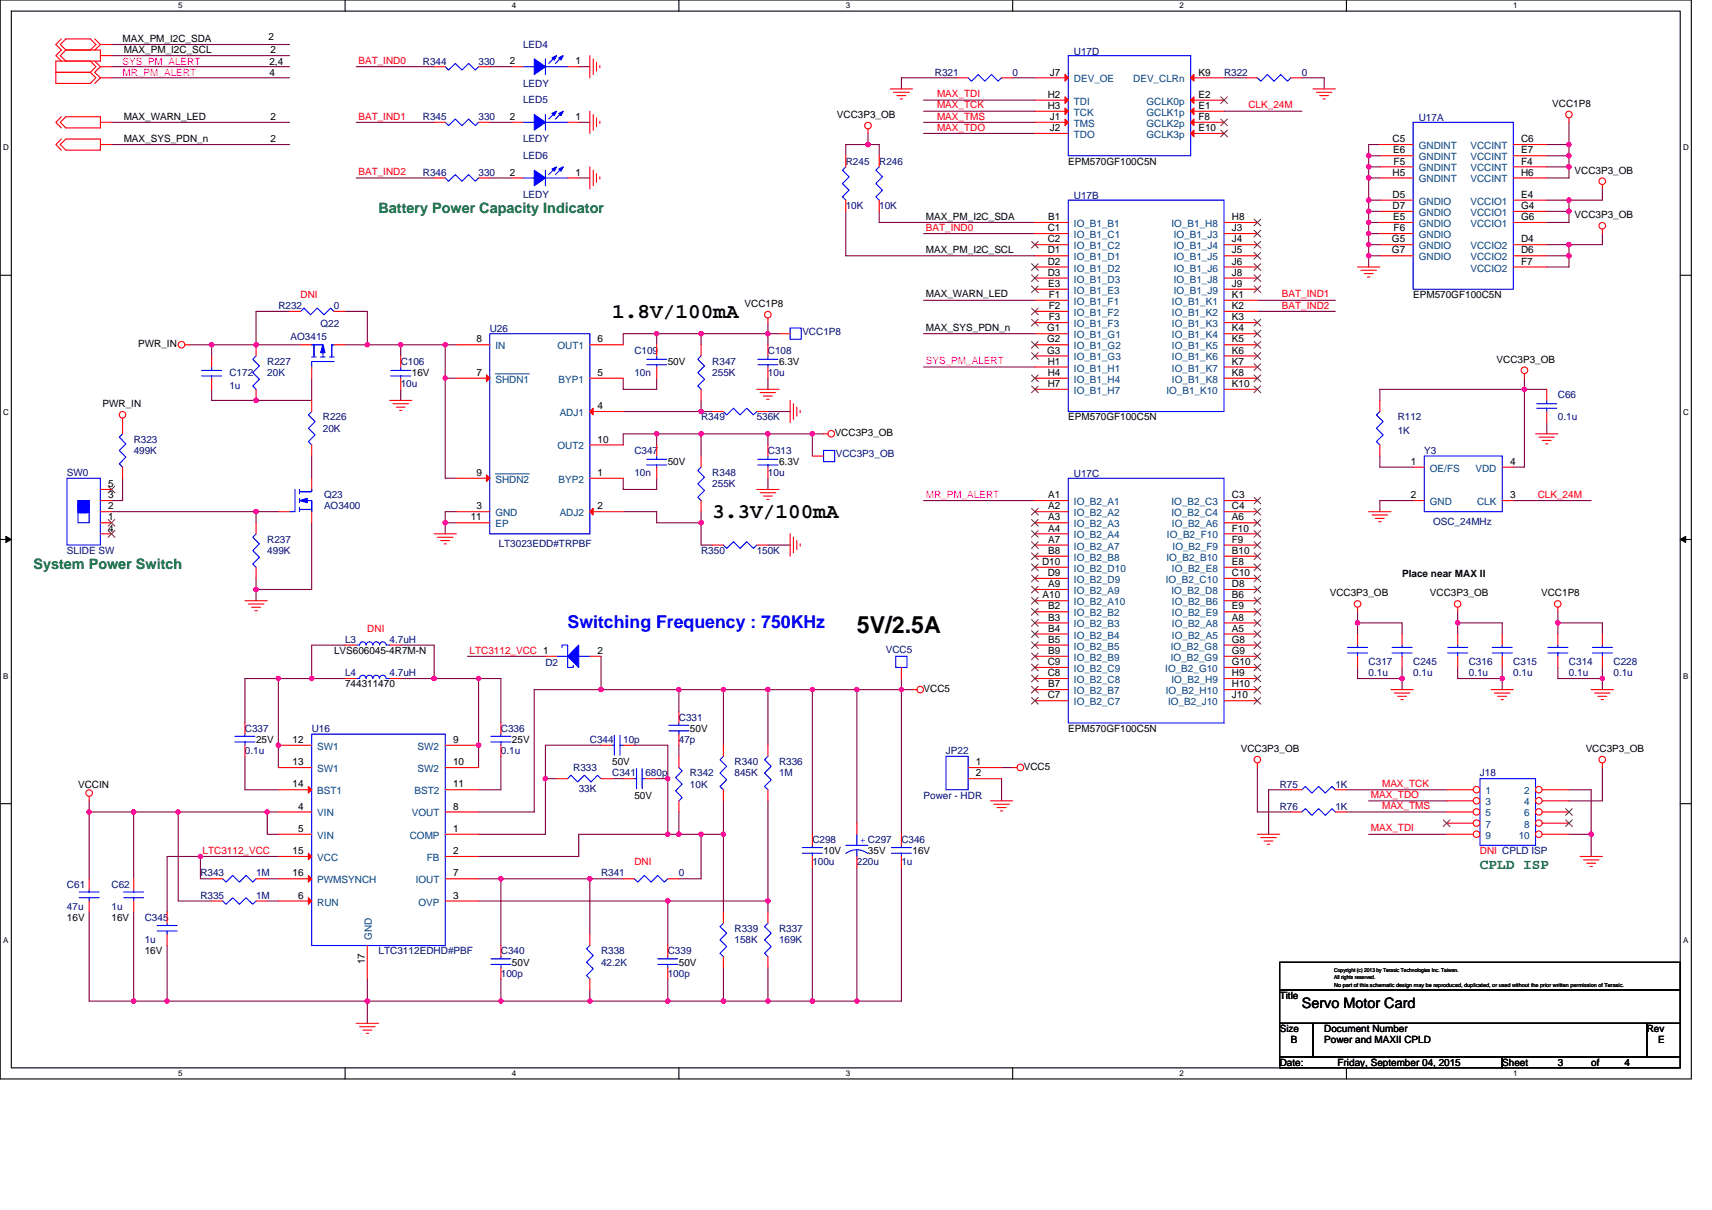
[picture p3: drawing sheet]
<svg xmlns="http://www.w3.org/2000/svg" width="297mm" height="210mm" viewBox="0 0 297 210" stroke-linecap="round" stroke-linejoin="round" font-family="sans-serif">
<defs><g id="words">
<text font-size="4" x="148.7" y="109.9">5V/2.5A</text>
<g font-size="3.7">
<text x="106.2" y="55.2">1.8V/100mA</text>
<text x="123.6" y="89.9">3.3V/100mA</text>
</g>
<text font-size="3.1" fill="#00f" x="98.5" y="109">Switching Frequency : 750KHz</text>
<g font-size="2.5" fill="#008000">
<text x="65.7" y="37">Battery Power Capacity Indicator</text>
<text x="5.8" y="98.8">System Power Switch</text>
<text x="256.8" y="150.7">CPLD ISP</text>
</g>
<text font-size="2.5" x="225.9" y="175">Servo Motor Card</text>
<g font-size="1.7">
<text x="21.3" y="7.3">MAX_PM_I2C_SDA</text>
<text x="21.5" y="9.3">MAX_PM_I2C_SCL</text>
<text x="46.6" y="6.9">2</text>
<text x="46.8" y="11.2">2,4</text>
<text x="46.9" y="9.3">2</text>
<text x="88.4" y="11.2">2</text>
<text x="99.8" y="11.2">1</text>
<text x="46.8" y="13.1">4</text>
<text x="181.8" y="17">H2</text>
<text x="182.2" y="13.1">J7</text>
<text x="207.9" y="13.1">K9</text>
<text x="207.9" y="17">E2</text>
<text x="21.5" y="20.8">MAX_WARN_LED</text>
<text x="46.9" y="20.8">2</text>
<text x="88.4" y="20.8">2</text>
<text x="99.8" y="20.8">1</text>
<text x="145.2" y="20.5">VCC3P3_OB</text>
<text x="181.8" y="18.9">H3</text>
<text x="182.2" y="20.8">J1</text>
<text x="182.2" y="22.8">J2</text>
<text x="207.9" y="20.8">F8</text>
<text x="207.9" y="22.8">E10</text>
<text x="207.9" y="18.9">E1</text>
<text x="269.3" y="18.5">VCC1P8</text>
<text x="21.5" y="24.7">MAX_SYS_PDN_n</text>
<text x="46.9" y="24.7">2</text>
<text x="185.4" y="28.6">EPM570GF100C5N</text>
<text x="241.6" y="24.7">C5</text>
<text x="241.7" y="26.6">E6</text>
<text x="241.8" y="28.6">F5</text>
<text x="263.9" y="24.7">C6</text>
<text x="263.9" y="26.6">E7</text>
<text x="263.9" y="28.6">F4</text>
<text x="88.4" y="30.5">2</text>
<text x="99.8" y="30.5">1</text>
<text x="241.6" y="34.3">D5</text>
<text x="241.6" y="30.5">H5</text>
<text x="263.9" y="34.3">E4</text>
<text x="263.9" y="30.5">H6</text>
<text x="273.2" y="30.1">VCC3P3_OB</text>
<text x="160.6" y="38.1">MAX_PM_I2C_SDA</text>
<text x="181.8" y="40.1">C1</text>
<text x="181.9" y="38.2">B1</text>
<text x="213.7" y="38.2">H8</text>
<text x="213.7" y="40.1">J3</text>
<text x="241.6" y="36.3">D7</text>
<text x="241.7" y="38.2">E5</text>
<text x="241.8" y="40.1">F6</text>
<text x="263.9" y="36.3">G4</text>
<text x="263.9" y="38.2">G6</text>
<text x="273.2" y="37.8">VCC3P3_OB</text>
<text x="160.6" y="43.9">MAX_PM_I2C_SCL</text>
<text x="181.8" y="42.1">C2</text>
<text x="181.8" y="44">D1</text>
<text x="181.8" y="45.9">D2</text>
<text x="181.8" y="47.9">D3</text>
<text x="213.7" y="42.1">J4</text>
<text x="213.7" y="44">J5</text>
<text x="213.7" y="45.9">J6</text>
<text x="213.7" y="47.9">J8</text>
<text x="241.5" y="44">G7</text>
<text x="241.5" y="42.1">G5</text>
<text x="263.9" y="45.9">F7</text>
<text x="263.9" y="44">D6</text>
<text x="263.9" y="42.1">D4</text>
<text x="129.2" y="53.3">VCC1P8</text>
<text x="160.6" y="51.6">MAX_WARN_LED</text>
<text x="181.9" y="49.8">E3</text>
<text x="182" y="51.7">F1</text>
<text x="182" y="53.6">F2</text>
<text x="213.7" y="49.8">J9</text>
<text x="213.7" y="51.7">K1</text>
<text x="213.7" y="53.6">K2</text>
<text x="245.2" y="51.7">EPM570GF100C5N</text>
<text x="82.7" y="59.4">8</text>
<text x="103.7" y="59.4">6</text>
<text x="160.6" y="57.4">MAX_SYS_PDN_n</text>
<text x="181.7" y="57.5">G1</text>
<text x="181.7" y="59.4">G2</text>
<text x="182" y="55.6">F3</text>
<text x="213.7" y="55.6">K3</text>
<text x="213.7" y="57.5">K4</text>
<text x="213.7" y="59.4">K5</text>
<text x="24" y="60.2">PWR_IN</text>
<text x="71.5" y="65.2">16V</text>
<text x="82.7" y="65.2">7</text>
<text x="103.7" y="65.2">5</text>
<text x="115.9" y="63.3">50V</text>
<text x="135.2" y="63.3">6.3V</text>
<text x="181.7" y="61.4">G3</text>
<text x="181.8" y="63.3">H1</text>
<text x="181.8" y="65.2">H4</text>
<text x="213.7" y="61.4">K6</text>
<text x="213.7" y="63.3">K7</text>
<text x="213.7" y="65.2">K8</text>
<text x="259.7" y="62.9">VCC3P3_OB</text>
<text x="17.8" y="70.7">PWR_IN</text>
<text x="103.7" y="71">4</text>
<text x="181.8" y="67.2">H7</text>
<text x="213.7" y="67.2">K10</text>
<text x="103.7" y="76.8">10</text>
<text x="144.8" y="75.7">VCC3P3_OB</text>
<text x="185.4" y="73">EPM570GF100C5N</text>
<text x="82.7" y="82.6">9</text>
<text x="103.7" y="82.6">1</text>
<text x="115.9" y="80.7">50V</text>
<text x="135.2" y="80.7">6.3V</text>
<text x="244.8" y="80.7">1</text>
<text x="262" y="80.7">4</text>
<text x="18.8" y="88.4">2</text>
<text x="18.8" y="86.5">3</text>
<text x="18.8" y="84.5">5</text>
<text x="82.7" y="88.4">3</text>
<text x="103.7" y="88.4">2</text>
<text x="181.9" y="86.5">A1</text>
<text x="181.9" y="88.4">A2</text>
<text x="213.7" y="86.5">C3</text>
<text x="213.7" y="88.4">C4</text>
<text x="244.8" y="86.5">2</text>
<text x="262" y="86.5">3</text>
<text x="18.8" y="90.3">1</text>
<text x="18.8" y="92.2">4</text>
<text x="81.7" y="90.3">11</text>
<text x="181.9" y="90.3">A3</text>
<text x="181.9" y="92.2">A4</text>
<text x="181.9" y="94.2">A7</text>
<text x="213.7" y="92.2">F10</text>
<text x="213.7" y="90.3">A6</text>
<text x="213.7" y="94.2">F9</text>
<text x="180.8" y="98">D10</text>
<text x="181.8" y="100">D9</text>
<text x="181.9" y="101.9">A9</text>
<text x="181.9" y="96.1">B8</text>
<text x="213.7" y="101.9">D8</text>
<text x="213.7" y="96.1">B10</text>
<text x="213.7" y="98">E8</text>
<text x="213.7" y="100">C10</text>
<text x="243.3" y="100.1">Place near MAX II</text>
<text x="180.9" y="103.8">A10</text>
<text x="181.9" y="105.8">B2</text>
<text x="181.9" y="107.7">B3</text>
<text x="213.7" y="107.7">A8</text>
<text x="213.7" y="103.8">B6</text>
<text x="213.7" y="105.8">E9</text>
<text x="230.7" y="103.5">VCC3P3_OB</text>
<text x="248.1" y="103.5">VCC3P3_OB</text>
<text x="267.4" y="103.5">VCC1P8</text>
<text x="58" y="113.5">LVS606045-4R7M-N</text>
<text x="103.7" y="113.5">2</text>
<text x="181.9" y="109.6">B4</text>
<text x="181.9" y="111.5">B5</text>
<text x="181.9" y="113.5">B9</text>
<text x="213.7" y="111.5">G8</text>
<text x="213.7" y="113.5">G9</text>
<text x="213.7" y="109.6">A5</text>
<text x="59.9" y="119.3">744311470</text>
<text x="181.8" y="117.3">C8</text>
<text x="181.8" y="115.4">C9</text>
<text x="181.9" y="119.3">B7</text>
<text x="213.7" y="117.3">H9</text>
<text x="213.7" y="115.4">G10</text>
<text x="213.7" y="119.3">H10</text>
<text x="160.2" y="120.1">VCC5</text>
<text x="181.8" y="121.2">C7</text>
<text x="213.7" y="121.2">J10</text>
<text x="44.4" y="128.9">25V</text>
<text x="50.8" y="128.9">12</text>
<text x="78.6" y="128.9">9</text>
<text x="88.8" y="128.9">25V</text>
<text x="119.7" y="127">50V</text>
<text x="185.4" y="127">EPM570GF100C5N</text>
<text x="215.3" y="130.5">VCC3P3_OB</text>
<text x="275.1" y="130.5">VCC3P3_OB</text>
<text x="13.5" y="136.7">VCCIN</text>
<text x="50.8" y="132.8">13</text>
<text x="50.8" y="136.7">14</text>
<text x="78.6" y="132.8">10</text>
<text x="78.6" y="136.7">11</text>
<text x="106.2" y="132.8">50V</text>
<text x="169.3" y="132.8">1</text>
<text x="169.3" y="134.7">2</text>
<text x="177.6" y="133.6">VCC5</text>
<text x="51.7" y="140.5">4</text>
<text x="78.6" y="140.5">8</text>
<text x="110.1" y="138.6">50V</text>
<text x="50.8" y="148.2">15</text>
<text x="51.7" y="144.4">5</text>
<text x="78.6" y="144.4">1</text>
<text x="78.6" y="148.2">2</text>
<text x="142.9" y="148.3">10V</text>
<text x="150.6" y="148.3">35V</text>
<text x="158.3" y="148.3">16V</text>
<text x="50.8" y="152.1">16</text>
<text x="51.7" y="156">6</text>
<text x="78.6" y="156">3</text>
<text x="78.6" y="152.1">7</text>
<text x="11.6" y="159.8">16V</text>
<text x="19.3" y="159.8">16V</text>
<text x="25.1" y="165.6">16V</text>
<text x="63.3" y="167.3" transform="rotate(-90 63.3 167.3)">17</text>
<text x="88.8" y="167.6">50V</text>
<text x="117.8" y="167.6">50V</text>
<text x="222" y="173.4">Title</text>
<text x="222" y="179.1">Size</text>
<text x="229.8" y="179.1">Document Number</text>
<text x="285.7" y="179.1">Rev</text>
<text x="222" y="184.9">Date:</text>
<text x="224" y="181.1">B</text>
<text x="229.8" y="181.1">Power and MAXII CPLD</text>
<text x="232.1" y="184.9">Friday, September 04, 2015</text>
<text x="260.6" y="184.9">Sheet</text>
<text x="270.3" y="184.9">3</text>
<text x="276.1" y="184.9">of</text>
<text x="281.9" y="184.9">4</text>
<text x="287.7" y="181.1">E</text>
</g>
<g font-size="1.7" fill="#f0f">
<text x="21.3" y="11.2">SYS_PM_ALERT</text>
<text x="21.3" y="13.1">MR_PM_ALERT</text>
<text x="160.6" y="63.2">SYS_PM_ALERT</text>
<text x="160.6" y="86.4">MR_PM_ALERT</text>
</g>
<g font-size="1.7" fill="#f00">
<text x="62.2" y="11.1">BAT_IND0</text>
<text x="162.6" y="16.9">MAX_TDI</text>
<text x="62.2" y="20.7">BAT_IND1</text>
<text x="162.6" y="18.8">MAX_TCK</text>
<text x="162.6" y="20.7">MAX_TMS</text>
<text x="162.6" y="22.7">MAX_TDO</text>
<text x="216.6" y="18.8">CLK_24M</text>
<text x="62.2" y="30.4">BAT_IND2</text>
<text x="160.6" y="40">BAT_IND0</text>
<text x="52.2" y="51.7">DNI</text>
<text x="222.4" y="51.6">BAT_IND1</text>
<text x="222.4" y="53.6">BAT_IND2</text>
<text x="266.8" y="86.4">CLK_24M</text>
<text x="63.7" y="109.6">DNI</text>
<text x="81.5" y="113.4">LTC3112_VCC 1</text>
<text x="239.8" y="136.6">MAX_TCK</text>
<text x="237.8" y="138.5">MAX_TDO</text>
<text x="239.8" y="140.4">MAX_TMS</text>
<text x="35.2" y="148.1">LTC3112_VCC</text>
<text x="237.8" y="144.3">MAX_TDI</text>
<text x="256.8" y="148.3">DNI CPLD ISP</text>
<text x="110.1" y="150.2">DNI</text>
</g>
<g font-size="1.7" fill="#000080">
<text x="73.4" y="11.2">R344</text>
<text x="83" y="11.2">330</text>
<text x="90.8" y="8.3">LED4</text>
<text x="186.3" y="9.5">U17D</text>
<text x="90.8" y="15">LEDY</text>
<text x="90.8" y="17.9">LED5</text>
<text x="162.2" y="13.1">R321</text>
<text x="175.7" y="13.1">0</text>
<text x="212.4" y="13.1">R322</text>
<text x="225.9" y="13.1">0</text>
<text x="73.4" y="20.8">R345</text>
<text x="83" y="20.8">330</text>
<text x="246.2" y="21">U17A</text>
<text x="90.8" y="24.7">LEDY</text>
<text x="90.8" y="27.6">LED6</text>
<text x="146.7" y="28.6">R245</text>
<text x="152.5" y="28.6">R246</text>
<text x="73.4" y="30.5">R346</text>
<text x="83" y="30.5">330</text>
<text x="90.8" y="34.4">LEDY</text>
<text x="186.3" y="34.5">U17B</text>
<text x="146.7" y="36.3">10K</text>
<text x="152.5" y="36.3">10K</text>
<text x="48.3" y="53.7">R232</text>
<text x="57.9" y="53.7">0</text>
<text x="50.4" y="59.1">AO3415</text>
<text x="55.6" y="56.7">Q22</text>
<text x="85" y="57.5">U26</text>
<text x="139.2" y="58.1">VCC1P8</text>
<text x="39.8" y="65.2">C172</text>
<text x="46.4" y="63.3">R227</text>
<text x="46.4" y="65.2">20K</text>
<text x="69.5" y="63.3">C106</text>
<text x="110.1" y="61.4">C109</text>
<text x="110.1" y="65.2">10n</text>
<text x="123.6" y="63.3">R347</text>
<text x="123.6" y="65.2">255K</text>
<text x="133.2" y="61.4">C108</text>
<text x="133.2" y="65.2">10u</text>
<text x="39.8" y="67.6">1u</text>
<text x="69.5" y="67.2">10u</text>
<text x="270.3" y="69.1">C66</text>
<text x="23.2" y="76.8">R323</text>
<text x="56" y="73">R226</text>
<text x="56" y="74.9">20K</text>
<text x="121.6" y="73">R349</text>
<text x="131.3" y="73">536K</text>
<text x="242.5" y="73">R112</text>
<text x="242.5" y="75.3">1K</text>
<text x="270.3" y="73">0.1u</text>
<text x="11.6" y="82.6">SW0</text>
<text x="23.2" y="78.8">499K</text>
<text x="110.1" y="78.8">C347</text>
<text x="110.1" y="82.6">10n</text>
<text x="123.6" y="82.6">R348</text>
<text x="133.2" y="78.8">C313</text>
<text x="133.2" y="82.6">10u</text>
<text x="145" y="79.3">VCC3P3_OB</text>
<text x="186.3" y="82.8">U17C</text>
<text x="247.1" y="78.8">Y3</text>
<text x="56.2" y="86.5">Q23</text>
<text x="56.2" y="88.4">AO3400</text>
<text x="123.6" y="84.5">255K</text>
<text x="46.4" y="94.2">R237</text>
<text x="86.5" y="95">LT3023EDD#TRPBF</text>
<text x="248.7" y="91.1">OSC_24MHz</text>
<text x="11.6" y="96.1">SLIDE SW</text>
<text x="46.4" y="96.1">499K</text>
<text x="121.6" y="96.1">R350</text>
<text x="131.3" y="96.1">150K</text>
<text x="59.9" y="111.6">L3</text>
<text x="67.6" y="111.6">4.7uH</text>
<text x="153.7" y="113.3">VCC5</text>
<text x="59.9" y="117.4">L4</text>
<text x="67.6" y="117.4">4.7uH</text>
<text x="94.6" y="115.6">D2</text>
<text x="237.5" y="115.4">C317</text>
<text x="237.5" y="117.4">0.1u</text>
<text x="245.2" y="115.4">C245</text>
<text x="245.2" y="117.4">0.1u</text>
<text x="254.8" y="115.4">C316</text>
<text x="254.8" y="117.4">0.1u</text>
<text x="262.6" y="115.4">C315</text>
<text x="262.6" y="117.4">0.1u</text>
<text x="272.2" y="115.4">C314</text>
<text x="272.2" y="117.4">0.1u</text>
<text x="279.9" y="115.4">C228</text>
<text x="279.9" y="117.4">0.1u</text>
<text x="117.8" y="125.1">C331</text>
<text x="42.5" y="127">C337</text>
<text x="42.5" y="130.9">0.1u</text>
<text x="54.1" y="127">U16</text>
<text x="86.9" y="127">C336</text>
<text x="86.9" y="130.9">0.1u</text>
<text x="102.3" y="128.9">C344</text>
<text x="108.1" y="128.9">10p</text>
<text x="117.8" y="128.9">47p</text>
<text x="164.1" y="130.9">JP22</text>
<text x="99.5" y="133.8">R333</text>
<text x="100.4" y="137.4">33K</text>
<text x="106.2" y="134.7">C341</text>
<text x="112" y="134.7">680p</text>
<text x="119.7" y="134.7">R342</text>
<text x="119.7" y="136.7">10K</text>
<text x="127.4" y="132.8">R340</text>
<text x="127.4" y="134.7">845K</text>
<text x="135.2" y="132.8">R336</text>
<text x="135.2" y="134.7">1M</text>
<text x="222" y="136.7">R75</text>
<text x="231.7" y="136.7">1K</text>
<text x="256.8" y="134.7">J18</text>
<text x="160.2" y="138.6">Power - HDR</text>
<text x="222" y="140.5">R76</text>
<text x="231.7" y="140.5">1K</text>
<text x="140.9" y="146.3">C298</text>
<text x="156.4" y="146.3">C346</text>
<text x="11.6" y="154.1">C61</text>
<text x="19.3" y="154.1">C62</text>
<text x="34.8" y="156">R335</text>
<text x="34.8" y="152.1">R343</text>
<text x="44.4" y="156">1M</text>
<text x="44.4" y="152.1">1M</text>
<text x="104.3" y="152.1">R341</text>
<text x="117.8" y="152.1">0</text>
<text x="140.9" y="150.2">100u</text>
<text x="148.7" y="150.2">220u</text>
<text x="156.4" y="150.2">1u</text>
<text x="11.6" y="157.9">47u</text>
<text x="19.3" y="157.9">1u</text>
<text x="25.1" y="159.8">C345</text>
<text x="127.4" y="161.8">R339</text>
<text x="135.2" y="161.8">R337</text>
<text x="25.1" y="163.7">1u</text>
<text x="65.7" y="165.6">LTC3112EDHD#PBF</text>
<text x="86.9" y="165.6">C340</text>
<text x="104.3" y="165.6">R338</text>
<text x="104.3" y="167.6">42.2K</text>
<text x="115.9" y="165.6">C339</text>
<text x="127.4" y="163.7">158K</text>
<text x="135.2" y="163.7">169K</text>
<text x="86.9" y="169.5">100p</text>
<text x="115.9" y="169.5">100p</text>
</g>
<g font-size="1.7" fill="#004080">
<text x="186.3" y="14.3">DEV_OE</text>
<text x="196.6" y="14.3">DEV_CLRn</text>
<text x="186.3" y="20.1">TCK</text>
<text x="186.3" y="18.2">TDI</text>
<text x="186.3" y="22">TMS</text>
<text x="186.3" y="23.9">TDO</text>
<text x="198.9" y="22">GCLK2p</text>
<text x="198.9" y="23.9">GCLK3p</text>
<text x="198.9" y="18.2">GCLK0p</text>
<text x="198.9" y="20.1">GCLK1p</text>
<text x="246.2" y="25.9">GNDINT</text>
<text x="246.2" y="29.7">GNDINT</text>
<text x="246.2" y="27.8">GNDINT</text>
<text x="255.1" y="25.9">VCCINT</text>
<text x="255.1" y="27.8">VCCINT</text>
<text x="255.1" y="29.7">VCCINT</text>
<text x="246.2" y="35.5">GNDIO</text>
<text x="246.2" y="31.7">GNDINT</text>
<text x="255.1" y="35.5">VCCIO1</text>
<text x="255.1" y="31.7">VCCINT</text>
<text x="186.3" y="39.4">IO_B1_B1</text>
<text x="186.3" y="41.3">IO_B1_C1</text>
<text x="203.3" y="39.4">IO_B1_H8</text>
<text x="203.6" y="41.3">IO_B1_J3</text>
<text x="246.2" y="37.5">GNDIO</text>
<text x="246.2" y="41.3">GNDIO</text>
<text x="246.2" y="39.4">GNDIO</text>
<text x="255.1" y="37.5">VCCIO1</text>
<text x="255.1" y="39.4">VCCIO1</text>
<text x="186.3" y="43.2">IO_B1_C2</text>
<text x="186.3" y="45.2">IO_B1_D1</text>
<text x="186.3" y="47.1">IO_B1_D2</text>
<text x="203.6" y="43.2">IO_B1_J4</text>
<text x="203.6" y="45.2">IO_B1_J5</text>
<text x="203.6" y="47.1">IO_B1_J6</text>
<text x="246.2" y="45.2">GNDIO</text>
<text x="246.2" y="43.2">GNDIO</text>
<text x="255.1" y="47.1">VCCIO2</text>
<text x="255.1" y="45.2">VCCIO2</text>
<text x="255.1" y="43.2">VCCIO2</text>
<text x="186.3" y="49">IO_B1_D3</text>
<text x="186.3" y="51">IO_B1_E3</text>
<text x="186.3" y="52.9">IO_B1_F1</text>
<text x="203.3" y="52.9">IO_B1_K1</text>
<text x="203.6" y="49">IO_B1_J8</text>
<text x="203.6" y="51">IO_B1_J9</text>
<text x="186.3" y="54.8">IO_B1_F2</text>
<text x="186.3" y="56.8">IO_B1_F3</text>
<text x="186.3" y="58.7">IO_B1_G1</text>
<text x="203.3" y="54.8">IO_B1_K2</text>
<text x="203.3" y="56.8">IO_B1_K3</text>
<text x="203.3" y="58.7">IO_B1_K4</text>
<text x="86" y="60.6">IN</text>
<text x="96.7" y="60.6">OUT1</text>
<text x="186.3" y="60.6">IO_B1_G2</text>
<text x="186.3" y="62.5">IO_B1_G3</text>
<text x="186.3" y="64.5">IO_B1_H1</text>
<text x="203.3" y="60.6">IO_B1_K5</text>
<text x="203.3" y="62.5">IO_B1_K6</text>
<text x="203.3" y="64.5">IO_B1_K7</text>
<text x="86" y="66.4">SHDN1</text>
<text x="96.9" y="66.4">BYP1</text>
<text x="186.3" y="66.4">IO_B1_H4</text>
<text x="186.3" y="68.3">IO_B1_H7</text>
<text x="202.4" y="68.3">IO_B1_K10</text>
<text x="203.3" y="66.4">IO_B1_K8</text>
<text x="96.7" y="78">OUT2</text>
<text x="97.1" y="72.2">ADJ1</text>
<text x="86" y="83.8">SHDN2</text>
<text x="96.9" y="83.8">BYP2</text>
<text x="248.1" y="81.9">OE/FS</text>
<text x="256" y="81.9">VDD</text>
<text x="86" y="89.6">GND</text>
<text x="97.1" y="89.6">ADJ2</text>
<text x="186.3" y="87.7">IO_B2_A1</text>
<text x="186.3" y="89.6">IO_B2_A2</text>
<text x="203.3" y="87.7">IO_B2_C3</text>
<text x="203.3" y="89.6">IO_B2_C4</text>
<text x="248.1" y="87.7">GND</text>
<text x="256.3" y="87.7">CLK</text>
<text x="86" y="91.5">EP</text>
<text x="186.3" y="91.5">IO_B2_A3</text>
<text x="186.3" y="93.4">IO_B2_A4</text>
<text x="186.3" y="95.4">IO_B2_A7</text>
<text x="202.5" y="93.4">IO_B2_F10</text>
<text x="203.3" y="91.5">IO_B2_A6</text>
<text x="203.5" y="95.4">IO_B2_F9</text>
<text x="186.3" y="97.3">IO_B2_B8</text>
<text x="186.3" y="99.2">IO_B2_D10</text>
<text x="186.3" y="101.2">IO_B2_D9</text>
<text x="202.3" y="101.2">IO_B2_C10</text>
<text x="202.4" y="97.3">IO_B2_B10</text>
<text x="203.3" y="99.2">IO_B2_E8</text>
<text x="186.3" y="105">IO_B2_A10</text>
<text x="186.3" y="103.1">IO_B2_A9</text>
<text x="186.3" y="107">IO_B2_B2</text>
<text x="203.3" y="103.1">IO_B2_D8</text>
<text x="203.3" y="105">IO_B2_B6</text>
<text x="203.3" y="107">IO_B2_E9</text>
<text x="186.3" y="108.9">IO_B2_B3</text>
<text x="186.3" y="110.8">IO_B2_B4</text>
<text x="186.3" y="112.7">IO_B2_B5</text>
<text x="203.2" y="112.7">IO_B2_G8</text>
<text x="203.3" y="110.8">IO_B2_A5</text>
<text x="203.3" y="108.9">IO_B2_A8</text>
<text x="186.3" y="114.7">IO_B2_B9</text>
<text x="186.3" y="118.5">IO_B2_C8</text>
<text x="186.3" y="116.6">IO_B2_C9</text>
<text x="202.2" y="116.6">IO_B2_G10</text>
<text x="203.2" y="114.7">IO_B2_G9</text>
<text x="203.3" y="118.5">IO_B2_H9</text>
<text x="186.3" y="120.5">IO_B2_B7</text>
<text x="186.3" y="122.4">IO_B2_C7</text>
<text x="202.3" y="120.5">IO_B2_H10</text>
<text x="202.7" y="122.4">IO_B2_J10</text>
<text x="55.1" y="130.1">SW1</text>
<text x="72.4" y="130.1">SW2</text>
<text x="55.1" y="134">SW1</text>
<text x="55.1" y="137.8">BST1</text>
<text x="71.9" y="137.8">BST2</text>
<text x="72.4" y="134">SW2</text>
<text x="257.7" y="137.8">1</text>
<text x="264.5" y="137.8">2</text>
<text x="55.1" y="141.7">VIN</text>
<text x="71.5" y="141.7">VOUT</text>
<text x="257.7" y="139.8">3</text>
<text x="257.7" y="141.7">5</text>
<text x="257.7" y="143.6">7</text>
<text x="264.5" y="139.8">4</text>
<text x="264.5" y="141.7">6</text>
<text x="264.5" y="143.6">8</text>
<text x="55.1" y="145.6">VIN</text>
<text x="55.1" y="149.4">VCC</text>
<text x="71.1" y="145.6">COMP</text>
<text x="74.1" y="149.4">FB</text>
<text x="257.7" y="145.6">9</text>
<text x="263.5" y="145.6">10</text>
<text x="55.1" y="153.3">PWMSYNCH</text>
<text x="72.1" y="153.3">IOUT</text>
<text x="55.1" y="157.1">RUN</text>
<text x="72.6" y="157.1">OVP</text>
<text x="64.5" y="163.1" transform="rotate(-90 64.5 163.1)">GND</text>
</g>
<text font-size="1.7" fill="#00f" x="149.3" y="146.3">+ C297</text>
<g font-size="1.4">
<text x="30.9" y="1.5">5</text>
<text x="88.8" y="1.5">4</text>
<text x="146.7" y="1.5">3</text>
<text x="204.7" y="1.5">2</text>
<text x="262.6" y="1.5">1</text>
<text x=".5" y="26.1">D</text>
<text x="292" y="26.1">D</text>
<text x=".5" y="71.9">C</text>
<text x="292" y="71.9">C</text>
<text x=".5" y="117.8">B</text>
<text x="292" y="117.8">B</text>
<text x=".5" y="163.6">A</text>
<text x="292" y="163.6">A</text>
<text x="30.9" y="186.8">5</text>
<text x="88.8" y="186.8">4</text>
<text x="146.7" y="186.8">3</text>
<text x="204.7" y="186.8">2</text>
<text x="262.6" y="186.8">1</text>
</g>
<g font-size="1">
<text x="231.5" y="168.6">Copyright (c) 2013 by Terasic Technologies Inc. Taiwan.</text>
<text x="231.5" y="171.3">No part of this schematic design may be reproduced, duplicated, or used without the prior written permission of Terasic.</text>
<text x="231.5" y="169.9">All rights reserved.</text>
</g>
</g></defs>
<path d="M0 0h293.5v187.2h-293.5zM2 1.9h289.5v183.4h-289.5z" fill="none" stroke="#000" stroke-width=".19"/>
<g fill="#fff">
<path d="M30.9 .2h.8v1.6h-.8z"/>
<path d="M30.9 185.5h.8v1.6h-.8z"/>
</g>
<path d="M59.9 0v1.9M59.9 185.3v1.9" fill="none" stroke="#000" stroke-width=".19"/>
<g fill="#fff">
<path d="M88.8 .2h.8v1.6h-.8z"/>
<path d="M88.8 185.5h.8v1.6h-.8z"/>
</g>
<path d="M117.8 0v1.9M117.8 185.3v1.9" fill="none" stroke="#000" stroke-width=".19"/>
<g fill="#fff">
<path d="M146.7 .2h.8v1.6h-.8z"/>
<path d="M146.7 185.5h.8v1.6h-.8z"/>
</g>
<path d="M175.7 0v1.9M175.7 185.3v1.9" fill="none" stroke="#000" stroke-width=".19"/>
<g fill="#fff">
<path d="M204.7 .2h.7v1.6h-.7z"/>
<path d="M204.7 185.5h.7v1.6h-.7z"/>
</g>
<path d="M233.6 0v1.9M233.6 185.3v1.9" fill="none" stroke="#000" stroke-width=".19"/>
<g fill="#fff">
<path d="M262.6 .2h.7v1.6h-.7z"/>
<path d="M262.6 185.5h.7v1.6h-.7z"/>
<path d="M.5 24.8h1v1.6h-1z"/>
<path d="M292 24.8h1v1.6h-1z"/>
<path d="M.5 70.7h1v1.5h-1z"/>
<path d="M292 70.7h1v1.5h-1z"/>
</g>
<path d="M0 47.8h2M291.5 47.8h2" fill="none" stroke="#000" stroke-width=".19"/>
<g fill="#fff">
<path d="M.5 116.5h.9v1.6h-.9z"/>
<path d="M292 116.5h.9v1.6h-.9z"/>
</g>
<path d="M0 93.6h2M291.5 93.6h2" fill="none" stroke="#000" stroke-width=".19"/>
<path d="M1 93.1l1 .5-1 .5zM291.5 93.6l1-.5v1z" fill="#000" stroke="#000" stroke-width=".17"/>
<g fill="#fff">
<path d="M.5 162.4h.9v1.5h-.9z"/>
<path d="M292 162.4h.9v1.5h-.9z"/>
</g>
<path d="M0 139.5h2M291.5 139.5h2M222 167h69.5v4.8h-69.5zM222 171.8h69.5v5.8h-69.5zM222 177.6h5.8v5.8h-5.8zM227.8 177.6h57.9v5.8h-57.9zM285.7 177.6h5.8v5.8h-5.8zM222 183.4h38.6v1.9h-38.6zM260.6 183.4h30.9v1.9h-30.9z" fill="none" stroke="#000" stroke-width=".19"/>
<g fill="none" stroke="#800040" stroke-width=".19">
<path d="M19.3 7.7h30.9M19.3 9.7h30.9M19.3 11.6h30.9M19.3 13.5h30.9M61.8 11.6h13.5M85 11.6h3.8M100.4 11.6h1.9M160.2 19.3h19.4M160.2 17.4h19.4M166 13.5h-9.6v1.9M175.7 13.5h3.9M212.4 13.5h3.8"/>
<path d="M212.4 19.3h13.5M225.9 13.5h3.9v1.9M19.3 21.2h30.9M19.3 25.1h30.9M61.8 21.2h13.5M61.8 30.9h13.5M85 21.2h3.8M85 30.9h3.8M100.4 21.2h1.9M100.4 30.9h1.9M146.7 36.7v7.7h32.9M150.6 25.1h1.9v1.9"/>
<path d="M150.6 25.1h-3.9v1.9M150.6 23.2v1.9M152.5 36.7v1.9h27.1M160.2 21.2h19.4M160.2 23.2h19.4M237.5 29v1.9M237.5 27v2M237.5 30.9v3.8M237.5 34.7v2M237.5 36.7v1.9M237.5 27h1.9M237.5 29h1.9"/>
<path d="M237.5 30.9h1.9M237.5 38.6h1.9M237.5 34.7h1.9M237.5 36.7h1.9M237.5 38.6v1.9h1.9M239.4 25.1h-1.9v1.9M268.4 27h3.8M268.4 25.1h3.8M268.4 29h3.8v1.9h-3.8M268.4 36.7h3.8M268.4 34.7h3.8M272.2 21.2v3.9"/>
<path d="M272.2 25.1v1.9M272.2 27v2M272.2 34.7v3.9h-3.8M278 32.8v1.9h-5.8M32.8 59.8h3.9v2M36.7 59.8h15.5M50.2 54h-5.8v5.8M59.9 59.8h3.8M59.9 54h3.8v5.8M63.7 59.8h5.8M69.5 59.8v2M69.5 59.8h7.8"/>
<path d="M77.3 59.8v5.8M77.3 59.8h1.9M113.9 57.9h7.7M113.9 57.9h-5.8v1.9M113.9 57.9v1.9M121.6 57.9h11.6M121.6 57.9v1.9M133.2 56v1.9M133.2 57.9h2M133.2 57.9v1.9M160.2 52.1h19.4M160.2 57.9h19.4"/>
<path d="M160.2 40.5h19.4M218.2 52.1h13.5M218.2 54h13.5M237.5 44.4v1.9M237.5 40.5v2M237.5 42.5v1.9M237.5 42.5h1.9M237.5 44.4h1.9M268.4 42.5h3.8M268.4 44.4h3.8M272.2 44.4v1.9h-3.8M272.2 42.5v1.9"/>
<path d="M278 40.5v2h-5.8M54.1 65.6v3.9h-17.4v-1.9M54.1 79.1v3.9M69.5 67.6v1.9M77.3 65.6v17.4h1.9M77.3 65.6h1.9M108.1 65.6v2h5.8v-2M108.1 71.4h13.5M113.9 75.3h7.7M113.9 75.3h-5.8v1.9M113.9 75.3v1.9M121.6 75.3h11.6"/>
<path d="M121.6 71.4h2M121.6 69.5v1.9M121.6 75.3v3.8M133.2 65.6v2M133.2 75.3v1.9M133.2 71.4h3.9M133.2 75.3h7.7M140.9 75.3h2M140.9 75.3v3.8M160.2 63.7h19.4M239.4 79.1v2h5.8M264.5 67.6h3.9"/>
<path d="M264.5 67.6h-25.1v1.9M264.5 65.6v2M264.5 67.6v13.5h-1.9M268.4 73.3v2M19.3 88.8h25.1M21.3 83v3.9h-2M44.4 88.8h3.9M44.4 88.8v1.9M54.1 90.7v11.6h-9.7v-1.9M77.3 90.7v1.9M77.3 90.7h1.9M79.2 88.8h-1.9v1.9"/>
<path d="M108.1 83v1.9h5.8v-1.9M108.1 88.8h5.8v1.9h7.7M121.6 90.7v3.9h2M121.6 88.8v1.9M133.2 83v1.9M133.2 94.6h3.9M160.2 86.9h19.4M245.2 86.9h-5.8v1.9M262.6 86.9h13.5M44.4 102.3v1.9M48.3 117.8v15.4M48.3 117.8h5.8"/>
<path d="M48.3 117.8h-5.8v7.7M54.1 117.8h5.8M59.9 112h-5.8v5.8M69.5 117.8h5.8M69.5 112h5.8v5.8h7.7M81.1 113.9h13.5M83 117.8h3.9v7.7M83 117.8v15.4M104.3 113.9v5.8M104.3 119.7h13.5M104.3 119.7h-11.6v21.2h-9.7M117.8 119.7h7.7"/>
<path d="M117.8 119.7v3.8M125.5 119.7h7.7M125.5 119.7v9.6M133.2 119.7h7.7M133.2 119.7v9.6M140.9 119.7h7.8M140.9 119.7v25.1M148.7 119.7h7.7M148.7 119.7v23.2M156.4 119.7h1.9M156.4 117.8v1.9M156.4 119.7v25.1"/>
<path d="M235.5 106.2v3.8M235.5 115.8v2h7.8M235.5 108.1h7.8v1.9M243.3 117.8v1.9M243.3 115.8v2M252.9 106.2v1.9M252.9 108.1v1.9M252.9 115.8v2h7.7M252.9 108.1h7.7v1.9M260.6 117.8v1.9M260.6 115.8v2M270.3 115.8v2h7.7"/>
<path d="M270.3 108.1v1.9M270.3 106.2v1.9M270.3 108.1h7.7v1.9M278 117.8v1.9M278 115.8v2M15.5 139v1.9M42.5 131.3v5.8h5.8M86.9 131.3v5.8h-3.9M94.6 135.1v9.7h-11.6M94.6 135.1h2M104.3 129.3h-9.7v5.8M106.2 135.1h1.9"/>
<path d="M110.1 129.3h5.8v5.8M113.9 135.1h2M115.9 135.1v9.7M117.8 129.3v2M125.5 139v5.8M133.2 139v17.4M173.8 133.2h1.9M173.8 135.1v3.9M218.2 133.2v7.7h5.8M224 137.1h-3.9v7.7M233.6 137.1h17.4M237.5 139h13.5"/>
<path d="M272.2 137.1h3.9v7.7M278 133.2v5.8h-5.8M15.5 158.3v15.4h7.7M15.5 140.9h7.7M15.5 140.9v11.6M23.2 140.9v11.6M23.2 158.3v15.4M23.2 140.9h7.7M30.9 140.9v15.5h5.8M30.9 140.9h15.5M34.8 148.6h-5.8v9.7M34.8 148.6v3.9h1.9"/>
<path d="M34.8 148.6h13.5M46.4 152.5h1.9M46.4 140.9h1.9M46.4 140.9v3.9h1.9M46.4 156.4h1.9M83 156.4h32.9M83 152.5h3.9M86.9 152.5h15.4M86.9 152.5v11.6M102.3 152.5h5.8M102.3 152.5v9.7M115.9 144.8h1.9"/>
<path d="M115.9 156.4v7.7M115.9 144.8h-15.5v3.8h-17.4M115.9 156.4h17.3M117.8 140.9v3.9M117.8 144.8h3.8M121.6 144.8h3.9M121.6 144.8v7.7h-3.8M125.5 144.8v13.5M133.2 156.4v1.9M140.9 150.6v23.1M148.7 150.6v23.1M156.4 150.6v23.1h-7.7"/>
<path d="M233.6 140.9h17.4M237.5 144.8h13.5M272.2 144.8h3.9M276.1 144.8v3.8M23.2 173.7h5.8M29 164.1v9.6M63.7 169.9v7.7M86.9 173.7h-57.9M86.9 169.9v3.8h15.4M102.3 173.7h13.6M102.3 171.8v1.9M115.9 169.9v3.8"/>
<path d="M115.9 173.7h9.6M125.5 173.7h7.7M125.5 167.9v5.8M133.2 173.7h7.7M133.2 167.9v5.8M140.9 173.7h7.8"/>
</g>
<g fill="#f0f" stroke="#f0f" stroke-width=".19">
<circle cx="150.6" cy="25.1" r=".38"/>
<circle cx="264.5" cy="67.6" r=".38"/>
<circle cx="237.5" cy="27" r=".38"/>
<circle cx="237.5" cy="30.9" r=".38"/>
<circle cx="237.5" cy="28.9" r=".38"/>
<circle cx="237.5" cy="36.7" r=".38"/>
<circle cx="237.5" cy="34.7" r=".38"/>
<circle cx="237.5" cy="40.5" r=".38"/>
<circle cx="237.5" cy="38.6" r=".38"/>
<circle cx="237.5" cy="42.4" r=".38"/>
<circle cx="237.5" cy="44.4" r=".38"/>
<circle cx="272.2" cy="27" r=".38"/>
<circle cx="272.2" cy="25.1" r=".38"/>
<circle cx="272.2" cy="28.9" r=".38"/>
<circle cx="272.2" cy="36.7" r=".38"/>
<circle cx="272.2" cy="34.7" r=".38"/>
<circle cx="272.2" cy="44.4" r=".38"/>
<circle cx="272.2" cy="42.4" r=".38"/>
<circle cx="276.1" cy="144.8" r=".38"/>
<circle cx="77.2" cy="59.8" r=".38"/>
<circle cx="69.5" cy="59.8" r=".38"/>
<circle cx="243.3" cy="117.7" r=".38"/>
<circle cx="278" cy="117.7" r=".38"/>
<circle cx="270.3" cy="108.1" r=".38"/>
<circle cx="235.5" cy="108.1" r=".38"/>
<circle cx="260.6" cy="117.7" r=".38"/>
<circle cx="252.9" cy="108.1" r=".38"/>
<circle cx="44.4" cy="69.5" r=".38"/>
<circle cx="44.4" cy="102.3" r=".38"/>
<circle cx="44.4" cy="59.8" r=".38"/>
<circle cx="36.7" cy="59.8" r=".38"/>
<circle cx="63.7" cy="59.8" r=".38"/>
<circle cx="34.8" cy="148.6" r=".38"/>
<circle cx="148.7" cy="119.7" r=".38"/>
<circle cx="140.9" cy="119.7" r=".38"/>
<circle cx="148.7" cy="173.7" r=".38"/>
<circle cx="140.9" cy="173.7" r=".38"/>
<circle cx="48.3" cy="129.3" r=".38"/>
<circle cx="48.3" cy="117.7" r=".38"/>
<circle cx="83" cy="129.3" r=".38"/>
<circle cx="83" cy="117.7" r=".38"/>
<circle cx="86.9" cy="173.7" r=".38"/>
<circle cx="63.7" cy="173.7" r=".38"/>
<circle cx="104.3" cy="119.7" r=".38"/>
<circle cx="117.8" cy="119.7" r=".38"/>
<circle cx="115.8" cy="144.8" r=".38"/>
<circle cx="115.8" cy="135.1" r=".38"/>
<circle cx="117.8" cy="144.8" r=".38"/>
<circle cx="102.3" cy="152.5" r=".38"/>
<circle cx="133.2" cy="119.7" r=".38"/>
<circle cx="133.2" cy="156.3" r=".38"/>
<circle cx="115.8" cy="156.3" r=".38"/>
<circle cx="86.9" cy="152.5" r=".38"/>
<circle cx="133.2" cy="173.7" r=".38"/>
<circle cx="125.5" cy="173.7" r=".38"/>
<circle cx="125.5" cy="144.8" r=".38"/>
<circle cx="75.3" cy="117.7" r=".38"/>
<circle cx="125.5" cy="119.7" r=".38"/>
<circle cx="121.6" cy="144.8" r=".38"/>
<circle cx="94.6" cy="135.1" r=".38"/>
<circle cx="156.4" cy="119.7" r=".38"/>
<circle cx="46.4" cy="140.9" r=".38"/>
<circle cx="115.8" cy="173.7" r=".38"/>
<circle cx="102.3" cy="173.7" r=".38"/>
<circle cx="29" cy="173.7" r=".38"/>
<circle cx="23.2" cy="140.9" r=".38"/>
<circle cx="23.2" cy="173.7" r=".38"/>
<circle cx="15.5" cy="140.9" r=".38"/>
<circle cx="30.9" cy="140.9" r=".38"/>
<circle cx="44.4" cy="88.8" r=".38"/>
<circle cx="113.9" cy="57.9" r=".38"/>
<circle cx="113.9" cy="75.3" r=".38"/>
<circle cx="77.2" cy="90.7" r=".38"/>
<circle cx="77.2" cy="65.6" r=".38"/>
<circle cx="121.6" cy="71.4" r=".38"/>
<circle cx="121.6" cy="75.3" r=".38"/>
<circle cx="133.2" cy="57.9" r=".38"/>
<circle cx="121.6" cy="57.9" r=".38"/>
<circle cx="121.6" cy="90.7" r=".38"/>
<circle cx="133.2" cy="75.3" r=".38"/>
<circle cx="140.9" cy="75.3" r=".38"/>
<circle cx="54.1" cy="117.7" r=".38"/>
</g>
<g fill="none" stroke="#f00" stroke-width=".19">
<path d="M9.7 12.6h6M9.7 12.6v-2h6l.9 1-.9 1M9.7 12.6v1.9h6l.9-1-.9-.9M10.5 7.7l.9-.9h4.3l.9 .9-.9 1h-4.3zM10.6 6.8l-.9 .9 .9 1-.9 1 .9 .9M11.4 8.7h6v1.9h-6l-.9-.9zM16.4 6.8l1 .9M16.4 10.6l1 1M17.4 9.7h1.9M17.4 7.7l-1 1M17.4 7.7h1.9M17.4 11.6h1.9"/>
<path d="M17.4 13.5h1.9M17.4 11.6l-1 1 1 .9M17.4 13.5l-1 1M75.3 11.6h2M83 11.6h2M88.8 11.6h2M98.5 11.6h1.9M102.3 19.3v3.9M102.3 9.7v3.8M102.9 19.9v2.7M102.9 10.2v2.7M103.5 10.8v1.5"/>
<path d="M104.1 11.4v.4M154.5 15.4h3.8M155 16h2.8M155.6 16.6h1.6M156.2 17.2h.4M166 13.5h2M173.8 13.5h1.9M179.6 13.5h5.8M179.6 19.3h5.8M179.6 17.4h5.8M206.6 13.5h5.8M206.6 17.4h5.8"/>
<path d="M206.6 19.3h5.8M216.2 13.5h2M224 13.5h1.9M227.8 15.4h3.9M228.4 16h2.7M229 16.6h1.5M229.5 17.2h.5M10.5 25.1l.9-1h6v2h-6zM10.6 20.3l-.9 .9 .9 1M10.6 24.1l-.9 1 .9 1M11.4 20.3h6v1.9h-6l-.9-1zM17.4 21.2h1.9"/>
<path d="M17.4 25.1h1.9M75.3 21.2h2M75.3 30.9h2M83 21.2h2M83 30.9h2M88.8 21.2h2M98.5 21.2h1.9M102.3 29v3.8M102.9 29.5v2.7M103.5 30.1v1.5M103.5 20.5v1.5M104.1 30.7v.4"/>
<path d="M104.1 21v.4M146.7 27v2M146.7 34.7v2M150.6 22.4v.8M179.6 38.6h5.8M179.6 21.2h5.8M179.6 23.2h5.8M206.6 21.2h5.8M206.6 23.2h5.8M212.4 38.6h5.8M239.4 25.1h5.8M239.4 29h5.8"/>
<path d="M239.4 27h5.8M239.4 34.7h5.8M239.4 36.7h5.8M239.4 38.6h5.8M239.4 30.9h5.8M262.6 25.1h5.8M262.6 27h5.8M262.6 30.9h5.8M262.6 29h5.8M262.6 34.7h5.8M262.6 36.7h5.8M262.6 38.6h5.8"/>
<path d="M272.2 20.5v.7M278 39.8v.7M278 32v.8M32.1 59.8h.7M44.4 59.8v2M50.2 54h2M58 54h1.9M79.2 59.8h5.8M102.3 59.8h5.8M113.9 59.8v2M121.6 59.8v2M133.2 55.2v.8"/>
<path d="M133.2 59.8v2M135.2 57.9h1.9M179.6 40.5h5.8M179.6 42.5h5.8M179.6 44.4h5.8M179.6 46.3h5.8M179.6 48.3h5.8M179.6 50.2h5.8M179.6 52.1h5.8M179.6 54h5.8M179.6 56h5.8M179.6 57.9h5.8"/>
<path d="M179.6 59.8h5.8M212.4 40.5h5.8M212.4 42.5h5.8M212.4 44.4h5.8M212.4 46.3h5.8M212.4 48.3h5.8M212.4 50.2h5.8M212.4 52.1h5.8M212.4 54h5.8M212.4 56h5.8M212.4 57.9h5.8M212.4 59.8h5.8"/>
<path d="M235.5 46.3h3.9M236.1 46.9h2.7M236.7 47.5h1.5M237.3 48.1h.4M239.4 44.4h5.8M239.4 42.5h5.8M239.4 40.5h5.8M262.6 46.3h5.8M262.6 44.4h5.8M262.6 42.5h5.8M21.3 72.6v2.7M36.7 65.6v2"/>
<path d="M36.7 61.8v1.9M44.4 67.6v1.9M54.1 77.2v1.9M54.1 69.5v1.9M67.6 69.5h3.9M68.2 70.1h2.7M68.8 70.7h1.5M69.3 71.2h.4M69.5 65.6v2M69.5 61.8v1.9M79.2 65.6h5.8M102.3 65.6h5.8"/>
<path d="M102.3 71.4h5.8M102.3 77.2h5.8M113.9 77.2v1.9M113.9 63.7v1.9M121.6 67.6v1.9M121.6 79.1v2M123.6 71.4h1.9M131.3 67.6h3.9M131.3 71.4h1.9M131.9 68.1h2.7M132.5 68.7h1.5M133 69.3h.4"/>
<path d="M133.2 77.2v1.9M133.2 63.7v1.9M137.1 69.5v3.8M137.7 70.1v2.7M138.3 70.7v1.5M138.8 71.2v.4M140.9 79.1h2M142.9 75.3h.8M179.6 61.8h5.8M179.6 63.7h5.8M179.6 65.6h5.8M179.6 67.6h5.8"/>
<path d="M212.4 67.6h5.8M212.4 61.8h5.8M212.4 63.7h5.8M212.4 65.6h5.8M239.4 69.5v1.9M239.4 77.2v1.9M264.5 64.9v.7M266.4 75.3h3.9M267 75.9h2.7M267.6 76.4h1.5M268.2 77h.4M268.4 67.6v1.9"/>
<path d="M268.4 71.4v1.9M17.4 90.7h1.9M17.4 88.8h1.9M17.4 86.9h1.9M17.4 92.6h1.9M17.4 84.9h1.9M21.3 81.1v1.9M44.4 98.4v2M44.4 90.7v1.9M48.3 88.8h1.9M54.1 83v1.9M54.1 88.8v1.9"/>
<path d="M75.3 92.6h3.9M75.9 93.2h2.7M76.5 93.8h1.5M77.1 94.4h.3M79.2 83h5.8M79.2 90.7h5.8M79.2 88.8h5.8M102.3 83h5.8M102.3 88.8h5.8M113.9 81.1v1.9M121.6 86.9v1.9M123.6 94.6h1.9"/>
<path d="M131.3 84.9h3.9M131.3 94.6h1.9M131.9 85.5h2.7M132.5 86.1h1.5M133 86.7h.4M133.2 81.1v1.9M137.1 92.6v3.9M137.7 93.2v2.7M138.3 93.8v1.6M138.8 94.4v.4M179.6 86.9h5.8M179.6 88.8h5.8"/>
<path d="M179.6 90.7h5.8M179.6 92.6h5.8M179.6 94.6h5.8M179.6 96.5h5.8M179.6 98.4h5.8M212.4 90.7h5.8M212.4 96.5h5.8M212.4 86.9h5.8M212.4 88.8h5.8M212.4 98.4h5.8M212.4 92.6h5.8M212.4 94.6h5.8"/>
<path d="M237.5 88.8h3.8M238.1 89.4h2.6M238.6 90h1.6M239.2 90.5h.4M245.2 81.1h1.9M245.2 86.9h1.9M260.6 86.9h2M260.6 81.1h2M42.5 104.2h3.9M43.1 104.8h2.7M43.7 105.4h1.5M44.2 106h.4"/>
<path d="M59.9 112h1.9M67.6 112h1.9M94.6 113.9h2M102.3 113.9h2M156.4 115.8v2M158.3 119.7h.8M179.6 104.2h5.8M179.6 102.3h5.8M179.6 106.2h5.8M179.6 108.1h5.8M179.6 110h5.8M179.6 112h5.8"/>
<path d="M179.6 119.7h5.8M179.6 113.9h5.8M179.6 117.8h5.8M179.6 115.8h5.8M179.6 100.4h5.8M212.4 110h5.8M212.4 108.1h5.8M212.4 104.2h5.8M212.4 100.4h5.8M212.4 102.3h5.8M212.4 106.2h5.8M212.4 115.8h5.8"/>
<path d="M212.4 112h5.8M212.4 113.9h5.8M212.4 119.7h5.8M212.4 117.8h5.8M235.5 105.4v.8M235.5 110v2M235.5 113.9v1.9M241.3 119.7h3.9M243.3 110v2M243.3 113.9v1.9M252.9 105.4v.8M252.9 110v2"/>
<path d="M252.9 113.9v1.9M258.7 119.7h3.9M260.6 110v2M260.6 113.9v1.9M270.3 105.4v.8M270.3 110v2M270.3 113.9v1.9M276.1 119.7h3.8M278 110v2M278 113.9v1.9M15.5 138.2v.8M42.5 125.5v1.9"/>
<path d="M42.5 129.3v2M48.3 129.3h5.8M48.3 133.2h5.8M48.3 137.1h5.8M77.3 129.3h5.7M77.3 133.2h5.7M77.3 137.1h5.7M86.9 125.5v1.9M86.9 129.3v2M96.6 135.1h1.9M104.3 135.1h1.9M104.3 129.3h1.9"/>
<path d="M108.1 135.1h2M108.1 129.3h2M112 135.1h1.9M117.8 123.5v2M117.8 127.4v1.9M117.8 131.3v1.9M117.8 139v1.9M125.5 137.1v1.9M125.5 129.3v2M133.2 137.1v1.9M133.2 129.3v2M168 133.2h5.8"/>
<path d="M168 135.1h5.8M171.8 139h3.9M172.4 139.6h2.7M175.7 133.2h.8M179.6 121.6h5.8M212.4 121.6h5.8M218.2 132.4v.8M224 137.1h1.9M231.7 137.1h1.9M241.9 120.3h2.7M242.5 120.8h1.5M243.1 121.4h.4"/>
<path d="M259.3 120.3h2.7M259.9 120.8h1.5M260.5 121.4h.3M276.7 120.3h2.7M277.2 120.8h1.6M277.8 121.4h.4M278 132.4v.8M15.5 152.5v1.9M15.5 156.4v1.9M23.2 152.5v1.9M23.2 156.4v1.9M29 158.3v1.9"/>
<path d="M36.7 156.4h1.9M36.7 152.5h1.9M44.4 156.4h2M44.4 152.5h2M48.3 140.9h5.8M48.3 144.8h5.8M48.3 148.6h5.8M48.3 152.5h5.8M48.3 156.4h5.8M77.3 140.9h5.7M77.3 144.8h5.7M77.3 148.6h5.7"/>
<path d="M77.3 152.5h5.7M77.3 156.4h5.7M108.1 152.5h2M115.9 152.5h1.9M125.5 158.3v1.9M133.2 158.3v1.9M148.7 142.9v1.9M148.7 148.6v2M156.4 144.8v1.9M156.4 148.6v2M173 140.1h1.5M173.6 140.7h.4"/>
<path d="M218.2 144.8h3.8M218.8 145.4h2.6M219.3 145.9h1.6M219.9 146.5h.4M274.1 148.6h3.9M274.7 149.2h2.7M275.3 149.8h1.6M275.9 150.4h.4M29 162.2v1.9M61.8 177.6h3.9M62.4 178.2h2.7M63 178.8h1.5"/>
<path d="M63.5 179.3h.4M63.7 164.1v5.8M86.9 164.1v1.9M86.9 167.9v2M115.9 164.1v1.9M115.9 167.9v2M125.5 166v1.9M133.2 166v1.9"/>
<circle cx="272.2" cy="19.9" r=".57"/>
<circle cx="150.6" cy="21.8" r=".57"/>
<circle cx="278" cy="39.2" r=".57"/>
<circle cx="278" cy="31.5" r=".57"/>
<circle cx="31.5" cy="59.8" r=".57"/>
<circle cx="133.2" cy="54.6" r=".57"/>
<circle cx="21.3" cy="72" r=".57"/>
<circle cx="144.2" cy="75.3" r=".57"/>
<circle cx="264.5" cy="64.3" r=".57"/>
<circle cx="159.7" cy="119.7" r=".57"/>
<circle cx="235.5" cy="104.8" r=".57"/>
<circle cx="252.9" cy="104.8" r=".57"/>
<circle cx="270.3" cy="104.8" r=".57"/>
<circle cx="15.5" cy="137.6" r=".57"/>
<circle cx="177" cy="133.2" r=".57"/>
<circle cx="218.2" cy="131.8" r=".57"/>
<circle cx="278" cy="131.8" r=".57"/>
</g>
<g fill="none" stroke="#00f" stroke-width=".19">
<path d="M77.3 11.6l.5 .5 1.2-1.1 1.2 1.1 1.1-1.1 1.2 1.1 .5-.5M90.8 11.6h1.9M94.6 10.2v2.7M94.6 11.6h3.9M94.6 19.9v2.7M96.4 9.8l-1.2 1.2M96.4 19.5l-1.2 1.2M97.5 9.8l-1.1 1.2M97.5 19.5l-1.1 1.2M168 13.5l.6 .6 1.1-1.2 1.2 1.2 1.1-1.2 1.2 1.2 .6-.6M185.4 9.7h21.2v17.3h-21.2zM218.2 13.5l.6 .6 1.1-1.2 1.2 1.2 1.1-1.2 1.2 1.2 .6-.6"/>
<path d="M77.3 21.2l.5 .6 1.2-1.1 1.2 1.1 1.1-1.1 1.2 1.1 .5-.6M77.3 30.9l.5 .6 1.2-1.2 1.2 1.2 1.1-1.2 1.2 1.2 .5-.6M90.8 21.2h1.9M94.6 21.2h3.9M146.7 29l-.5 .5 1.1 1.2-1.1 1.2 1.1 1.1-1.1 1.2 .5 .5M185.4 34.7h27v36.7h-27zM245.2 21.2h17.4v29h-17.4zM52.2 54l.5-.5 1.2 1.1 1.2-1.1 1.1 1.1 1.2-1.1 .6 .5M85 57.9h17.3v34.7h-17.3zM137.1 56.9h1.9v2h-1.9zM21.3 75.3l-.6 .6 1.1 1.1-1.1 1.2 1.1 1.1-1.1 1.2 .6 .6M35 64.3h3.5"/>
<path d="M35 65.2h3.5M36.7 65.2v.4M36.7 63.7v.6M44.4 61.8l-.5 .6 1.1 1.1-1.1 1.2 1.1 1.1-1.1 1.2 .5 .6M54.1 71.4l-.6 .6 1.2 1.2-1.2 1.1 1.2 1.2-1.2 1.1 .6 .6M67.8 64.3h3.5M67.8 65.2h3.5M69.5 65.2v.4M69.5 63.7v.6M112.2 79.7h3.5M112.2 62.4h3.5M112.2 63.3h3.5"/>
<path d="M113.9 79.1v.6M113.9 63.3v.4M113.9 61.8v.6M121.6 61.8l-.5 .6 1.1 1.1-1.1 1.2 1.1 1.1-1.1 1.2 .5 .6M125.5 71.4l.6 .6 1.2-1.2 1.1 1.2 1.2-1.2 1.1 1.2 .6-.6M131.5 79.7h3.5M131.5 62.4h3.5M131.5 63.3h3.5M133.2 79.1v.6M133.2 63.3v.4M133.2 61.8v.6M142.9 78.2h1.9v1.9h-1.9z"/>
<path d="M239.4 71.4l-.6 .6 1.2 1.2-1.2 1.1 1.2 1.2-1.2 1.1 .6 .6M247.1 79.1h13.5v9.7h-13.5zM266.6 70.8h3.5M266.6 70.1h3.5M268.4 69.5v.6M268.4 70.8v.6M11.6 83h5.8v11.6h-5.8zM13.5 86.9h2v3.8h-2zM44.4 92.6l-.5 .6 1.1 1.2-1.1 1.1 1.1 1.2-1.1 1.2 .5 .5M51.2 84.9v3.9h-1M52 88v.8M52 88.4h2.1"/>
<path d="M52 86.5v.7M52 84.9v.8M52.2 88.4h1.7M52.2 85.3h1.9v-.4v.4h-2.1M52.9 86.9h1.2v1.9M112.2 80.7h3.5M113.9 80.7v.4M121.6 81.1l-.5 .6 1.1 1.1-1.1 1.2 1.1 1.1-1.1 1.2 .5 .6M125.5 94.6l.6 .6 1.2-1.2 1.1 1.2 1.2-1.2 1.1 1.2 .6-.6M131.5 80.7h3.5M133.2 80.7v.4M185.4 83h27v42.5h-27z"/>
<path d="M61.8 112h.6M62.4 111.9a.56 .56 0 0 1 .6-.5 .56 .56 0 0 1 .5 .5M63.5 111.9a.57 .57 0 0 1 .6-.5 .57 .57 0 0 1 .6 .5M64.7 111.9a.57 .57 0 0 1 .6-.5 .57 .57 0 0 1 .5 .5M65.9 111.9a.56 .56 0 0 1 .5-.5 .56 .56 0 0 1 .6 .5M67 112h.6M96.6 113.9h1.9M97.5 112.4v-.4h1v3.8h1v-.4M100.4 113.9h1.9M155.4 113.9h2v1.9h-2zM233.8 113.3h3.5M233.8 112.4h3.5"/>
<path d="M235.5 112v.4M235.5 113.3v.6M241.5 113.3h3.5M241.5 112.4h3.5M243.3 112v.4M243.3 113.3v.6M251.2 113.3h3.5M251.2 112.4h3.5M252.9 112v.4M252.9 113.3v.6M258.9 113.3h3.5M258.9 112.4h3.5"/>
<path d="M260.6 112v.4M260.6 113.3v.6M268.6 113.3h3.4M268.6 112.4h3.4M270.3 112v.4M270.3 113.3v.6M276.3 113.3h3.5M276.3 112.4h3.5M278 112v.4M278 113.3v.6M40.8 128.8h3.4M40.8 127.8h3.4"/>
<path d="M42.5 127.4v.4M42.5 128.8v.5M54.1 127.4h23.2v36.7h-23.2zM85.2 128.8h3.4M85.2 127.8h3.4M86.9 127.4v.4M86.9 128.8v.5M98.5 135.1l.6-.6 1.1 1.2 1.2-1.2 1.1 1.2 1.2-1.2 .6 .6M106.2 129.3h.4M106.6 127.6v3.5M107.6 129.3h.5M107.6 127.6v3.5"/>
<path d="M110.1 135.1h.3M110.4 133.4v3.5M111.4 135.1h.6M111.4 133.4v3.5M116.1 126.8h3.4M116.1 125.9h3.4M117.8 125.5v.4M117.8 126.8v.6M117.8 133.2l.6 .6-1.2 1.1 1.2 1.2-1.2 1.1 1.2 1.2-.6 .6M125.5 131.3l-.6 .5 1.2 1.2-1.2 1.2 1.2 1.1-1.2 1.2 .6 .6M133.2 131.3l-.6 .5 1.2 1.2-1.2 1.2 1.2 1.1-1.2 1.2 .6 .6M164.1 131.3h3.9v5.8h-3.9z"/>
<path d="M225.9 137.1l.6-.6 1.1 1.1 1.2-1.1 1.2 1.1 1.1-1.1 .6 .6M256.8 135.1h9.6v11.6h-9.6zM13.7 155.8h3.5M13.7 154.8h3.5M15.5 155.8v.6M15.5 154.4v.4M21.5 155.8h3.4M21.5 154.8h3.4M23.2 154.4v.4M23.2 155.8v.6M38.6 156.4l.6 .5 1.2-1.1 1.1 1.1 1.2-1.1 1.2 1.1 .5-.5M38.6 152.5l.6 .6 1.2-1.2 1.1 1.2 1.2-1.2 1.2 1.2 .5-.6"/>
<path d="M110.1 152.5l.6 .6 1.1-1.2 1.2 1.2 1.1-1.2 1.2 1.2 .6-.6M146.7 146.7h3.9M146.8 148.1a3.1 3.1 0 0 1 3.7 0M148.7 147.5v1.1M148.7 144.8v1.9M154.7 148.1h3.4M154.7 147.1h3.4M156.4 146.7v.4M156.4 148.1v.5M27.3 161.6h3.4M27.3 160.6h3.4M29 160.2v.4"/>
<path d="M29 161.6v.6M85.2 167.4h3.4M85.2 166.4h3.4M86.9 166v.4M86.9 167.4v.5M114.1 167.4h3.5M114.1 166.4h3.5M115.9 166v.4M115.9 167.4v.5M125.5 160.2l-.6 .6 1.2 1.1-1.2 1.2 1.2 1.2-1.2 1.1 .6 .6M133.2 160.2l-.6 .6 1.2 1.1-1.2 1.2 1.2 1.2-1.2 1.1 .6 .6"/>
</g>
<g fill="none" stroke="#804000" stroke-width=".17">
<path d="M211.8 16.8l1.2 1.2M213 16.8l-1.2 1.2M211.8 20.7l1.2 1.1M211.8 22.6l1.2 1.1M213 20.7l-1.2 1.1M213 22.6l-1.2 1.1M217.6 38l1.2 1.2M217.6 40l1.2 1.1M218.7 38l-1.1 1.2M218.7 40l-1.1 1.1M179 41.9l1.1 1.2M179 45.8l1.1 1.1"/>
<path d="M179 47.7l1.1 1.2M179 49.6l1.1 1.2M179 53.5l1.1 1.1M179 55.4l1.1 1.2M179 59.3l1.1 1.1M180.1 41.9l-1.1 1.2M180.1 45.8l-1.1 1.1M180.1 47.7l-1.1 1.2M180.1 49.6l-1.1 1.2M180.1 53.5l-1.1 1.1M180.1 55.4l-1.1 1.2M180.1 59.3l-1.1 1.1"/>
<path d="M217.6 41.9l1.2 1.2M217.6 43.8l1.2 1.2M217.6 45.8l1.2 1.1M217.6 47.7l1.2 1.2M217.6 49.6l1.2 1.2M217.6 55.4l1.2 1.2M217.6 57.3l1.2 1.2M217.6 59.3l1.2 1.1M218.7 41.9l-1.1 1.2M218.7 43.8l-1.1 1.2M218.7 45.8l-1.1 1.1M218.7 47.7l-1.1 1.2"/>
<path d="M218.7 49.6l-1.1 1.2M218.7 55.4l-1.1 1.2M218.7 57.3l-1.1 1.2M218.7 59.3l-1.1 1.1M179 61.2l1.1 1.2M179 65.1l1.1 1.1M179 67l1.1 1.2M180.1 61.2l-1.1 1.2M180.1 65.1l-1.1 1.1M180.1 67l-1.1 1.2M217.6 67l1.2 1.2M217.6 61.2l1.2 1.2"/>
<path d="M217.6 63.1l1.2 1.2M217.6 65.1l1.2 1.1M218.7 67l-1.1 1.2M218.7 61.2l-1.1 1.2M218.7 63.1l-1.1 1.2M218.7 65.1l-1.1 1.1M18.8 90.1l1.1 1.2M18.8 92.1l1.1 1.1M18.8 84.4l1.1 1.1M19.9 90.1l-1.1 1.2M19.9 92.1l-1.1 1.1M19.9 84.4l-1.1 1.1"/>
<path d="M179 88.2l1.1 1.2M179 90.1l1.1 1.2M179 92.1l1.1 1.1M179 94l1.1 1.2M179 95.9l1.1 1.2M179 97.9l1.1 1.1M179 99.8l1.1 1.2M180.1 88.2l-1.1 1.2M180.1 90.1l-1.1 1.2M180.1 92.1l-1.1 1.1M180.1 94l-1.1 1.2M180.1 95.9l-1.1 1.2"/>
<path d="M180.1 97.9l-1.1 1.1M180.1 99.8l-1.1 1.2M217.6 90.1l1.2 1.2M217.6 95.9l1.2 1.2M217.6 99.8l1.2 1.2M217.6 86.3l1.2 1.2M217.6 88.2l1.2 1.2M217.6 97.9l1.2 1.1M217.6 92.1l1.2 1.1M217.6 94l1.2 1.2M218.7 90.1l-1.1 1.2M218.7 95.9l-1.1 1.2"/>
<path d="M218.7 99.8l-1.1 1.2M218.7 86.3l-1.1 1.2M218.7 88.2l-1.1 1.2M218.7 97.9l-1.1 1.1M218.7 92.1l-1.1 1.1M218.7 94l-1.1 1.2M179 103.7l1.1 1.1M179 101.7l1.1 1.2M179 105.6l1.1 1.2M179 107.5l1.1 1.2M179 109.5l1.1 1.1M179 111.4l1.1 1.1"/>
<path d="M179 119.1l1.1 1.2M179 113.3l1.1 1.2M179 117.2l1.1 1.1M179 115.3l1.1 1.1M180.1 103.7l-1.1 1.1M180.1 101.7l-1.1 1.2M180.1 105.6l-1.1 1.2M180.1 107.5l-1.1 1.2M180.1 109.5l-1.1 1.1M180.1 111.4l-1.1 1.1M180.1 119.1l-1.1 1.2M180.1 113.3l-1.1 1.2"/>
<path d="M180.1 117.2l-1.1 1.1M180.1 115.3l-1.1 1.1M217.6 109.5l1.2 1.1M217.6 107.5l1.2 1.2M217.6 103.7l1.2 1.1M217.6 101.7l1.2 1.2M217.6 105.6l1.2 1.2M217.6 115.3l1.2 1.1M217.6 111.4l1.2 1.1M217.6 113.3l1.2 1.2M217.6 119.1l1.2 1.2M217.6 117.2l1.2 1.1"/>
<path d="M218.7 109.5l-1.1 1.1M218.7 107.5l-1.1 1.2M218.7 103.7l-1.1 1.1M218.7 101.7l-1.1 1.2M218.7 105.6l-1.1 1.2M218.7 115.3l-1.1 1.1M218.7 111.4l-1.1 1.1M218.7 113.3l-1.1 1.2M218.7 119.1l-1.1 1.2M218.7 117.2l-1.1 1.1M179 121l1.1 1.2M180.1 121l-1.1 1.2"/>
<path d="M217.6 121l1.2 1.2M218.7 121l-1.1 1.2"/>
</g>
<g fill="#00f" stroke="#00f" stroke-width=".19">
<path d="M100.4 112v3.8l-1.9-1.9z" fill-rule="evenodd"/>
<path d="M92.7 10.2l1.9 1.4-1.9 1.3z" fill-rule="evenodd"/>
<path d="M96.9 10l.8-.3-.4 .7z" fill-rule="evenodd"/>
<path d="M95.8 10l.8-.3-.4 .7z" fill-rule="evenodd"/>
<path d="M13.5 86.9h1.6l-.8 .7z" fill-rule="evenodd"/>
<path d="M13.9 86.9h1.6l-.8 .7z" fill-rule="evenodd"/>
<path d="M13.5 89l.8-.8 .8 .8z" fill-rule="evenodd"/>
<path d="M13.9 89l.8-.8 .8 .8z" fill-rule="evenodd"/>
<path d="M15.5 87.4v1.6l-.8-.8z" fill-rule="evenodd"/>
<path d="M15.5 86.9v1.5l-.8-.8z" fill-rule="evenodd"/>
<path d="M13.5 87.4l.8 .8-.8 .8z" fill-rule="evenodd"/>
<path d="M13.5 86.9l.8 .7-.8 .8z" fill-rule="evenodd"/>
<path d="M13.7 87.4h1.6l-.8 .8z" fill-rule="evenodd"/>
<path d="M13.7 87.8h1.6l-.8 .8z" fill-rule="evenodd"/>
<path d="M52 86.9l1.3-.4v.7z" fill-rule="evenodd"/>
<path d="M92.7 19.9l1.9 1.3-1.9 1.4z" fill-rule="evenodd"/>
<path d="M96.9 19.7l.8-.4-.4 .8z" fill-rule="evenodd"/>
<path d="M95.8 19.7l.8-.4-.4 .8z" fill-rule="evenodd"/>
</g>
<g fill="#f00" stroke="#f00" stroke-width=".19">
<path d="M206.6 21.2l.6-.5v1.1z"/>
<path d="M206.6 23.2l.6-.6v1.1z"/>
<path d="M206.6 13.5l.6-.6v1.2z"/>
<path d="M184.8 12.9l.6 .6-.6 .6z"/>
<path d="M206.6 17.4l.6-.6v1.1z"/>
<path d="M206.6 19.3l.6-.6v1.2z"/>
<path d="M184.8 18.7l.6 .6-.6 .6z"/>
<path d="M184.8 16.8l.6 .6-.6 .5z"/>
<path d="M184.8 20.7l.6 .5-.6 .6z"/>
<path d="M84.4 65.1l.6 .5-.6 .6z"/>
<path d="M84.4 82.4l.6 .6-.6 .6z"/>
<path d="M102.3 71.4l.6-.6v1.2z"/>
<path d="M102.3 88.8l.6-.6v1.2z"/>
<path d="M53.5 136.5l.6 .6-.6 .5z"/>
<path d="M53.5 148.1l.6 .5-.6 .6z"/>
<path d="M53.5 151.9l.6 .6-.6 .6z"/>
<path d="M53.5 155.8l.6 .6-.6 .5z"/>
</g>
<path d="M86 64.9h5.8M86 82.2h5.8" fill="none" stroke="#004080" stroke-width=".17"/>
<circle cx="256.2" cy="137" r=".57" fill="#fff" stroke="#f00" stroke-width=".19"/>
<path d="M251 137.1h4.6" fill="none" stroke="#f00" stroke-width=".19"/>
<circle cx="267" cy="137" r=".57" fill="#fff" stroke="#f00" stroke-width=".19"/>
<path d="M267.6 137.1h4.6" fill="none" stroke="#f00" stroke-width=".19"/>
<circle cx="256.2" cy="139" r=".57" fill="#fff" stroke="#f00" stroke-width=".19"/>
<path d="M251 139h4.6" fill="none" stroke="#f00" stroke-width=".19"/>
<circle cx="267" cy="139" r=".57" fill="#fff" stroke="#f00" stroke-width=".19"/>
<path d="M267.6 139h4.6" fill="none" stroke="#f00" stroke-width=".19"/>
<circle cx="256.2" cy="140.9" r=".57" fill="#fff" stroke="#f00" stroke-width=".19"/>
<path d="M251 140.9h4.6" fill="none" stroke="#f00" stroke-width=".19"/>
<circle cx="267" cy="140.9" r=".57" fill="#fff" stroke="#f00" stroke-width=".19"/>
<path d="M267.6 140.9h4.6" fill="none" stroke="#f00" stroke-width=".19"/>
<path d="M271.6 140.3l1.2 1.2M272.8 140.3l-1.2 1.2" fill="none" stroke="#804000" stroke-width=".17"/>
<circle cx="256.2" cy="142.8" r=".57" fill="#fff" stroke="#f00" stroke-width=".19"/>
<path d="M251 142.9h4.6" fill="none" stroke="#f00" stroke-width=".19"/>
<path d="M250.4 142.3l1.2 1.1M251.6 142.3l-1.2 1.1" fill="none" stroke="#804000" stroke-width=".17"/>
<circle cx="267" cy="142.8" r=".57" fill="#fff" stroke="#f00" stroke-width=".19"/>
<path d="M267.6 142.9h4.6" fill="none" stroke="#f00" stroke-width=".19"/>
<path d="M271.6 142.3l1.2 1.1M272.8 142.3l-1.2 1.1" fill="none" stroke="#804000" stroke-width=".17"/>
<circle cx="256.2" cy="144.8" r=".57" fill="#fff" stroke="#f00" stroke-width=".19"/>
<path d="M251 144.8h4.6" fill="none" stroke="#f00" stroke-width=".19"/>
<circle cx="267" cy="144.8" r=".57" fill="#fff" stroke="#f00" stroke-width=".19"/>
<g fill="none" stroke="#f00" stroke-width=".19">
<path d="M88.8 30.9h2M98.5 30.9h1.9M152.5 27v2M152.5 34.7v2M52.2 59.8h1.9M58 59.8h1.9M54.1 63.7v1.9M59.9 117.8h1.9M67.6 117.8h1.9M140.9 144.8v1.9M140.9 148.6v2M224 140.9h1.9"/>
<path d="M231.7 140.9h1.9M267.6 144.8h4.6M102.3 169.9v1.9M102.3 162.2v1.9"/>
</g>
<g fill="none" stroke="#00f" stroke-width=".19">
<path d="M90.8 30.9h1.9M94.6 29.5v2.7M94.6 30.9h3.9M96.4 29.1l-1.2 1.2M97.5 29.1l-1.1 1.2M152.5 29l-.5 .5 1.1 1.2-1.1 1.2 1.1 1.1-1.1 1.2 .5 .5M54.1 59.8h1.9M54.5 59.8v2.2M54.1 62h.8M54.5 60v1.8M55.6 62h.8M56 60.8v1.2"/>
<path d="M57.2 62h.8M57.6 61.8v-2h.4h-.4v2.2M58 62.7h-3.9v1M61.8 117.8h.6M62.4 117.7a.56 .56 0 0 1 .6-.5 .56 .56 0 0 1 .5 .5M63.5 117.7a.57 .57 0 0 1 .6-.5 .57 .57 0 0 1 .6 .5M64.7 117.7a.57 .57 0 0 1 .6-.5 .57 .57 0 0 1 .5 .5M65.9 117.7a.56 .56 0 0 1 .5-.5 .56 .56 0 0 1 .6 .5M67 117.8h.6M139.2 148.1h3.5M139.2 147.1h3.5M140.9 146.7v.4"/>
<path d="M140.9 148.1v.5M225.9 140.9l.6-.6 1.1 1.2 1.2-1.2 1.2 1.2 1.1-1.2 .6 .6M102.3 164.1l-.5 .6 1.1 1.1-1.1 1.2 1.1 1.1-1.1 1.2 .5 .6"/>
</g>
<g fill="#00f" stroke="#00f" stroke-width=".19">
<path d="M56 59.8l.4 1.4h-.8z" fill-rule="evenodd"/>
<path d="M92.7 29.5l1.9 1.4-1.9 1.3z" fill-rule="evenodd"/>
<path d="M96.9 29.3l.8-.3-.4 .7z" fill-rule="evenodd"/>
<path d="M95.8 29.3l.8-.3-.4 .7z" fill-rule="evenodd"/>
</g>
<g fill="#f0f" stroke="#f0f" stroke-width=".19">
<circle cx="150.6" cy="25.1" r=".38"/>
<circle cx="264.5" cy="67.6" r=".38"/>
<circle cx="237.5" cy="27" r=".38"/>
<circle cx="237.5" cy="30.9" r=".38"/>
<circle cx="237.5" cy="28.9" r=".38"/>
<circle cx="237.5" cy="36.7" r=".38"/>
<circle cx="237.5" cy="34.7" r=".38"/>
<circle cx="237.5" cy="40.5" r=".38"/>
<circle cx="237.5" cy="38.6" r=".38"/>
<circle cx="237.5" cy="42.4" r=".38"/>
<circle cx="237.5" cy="44.4" r=".38"/>
<circle cx="272.2" cy="27" r=".38"/>
<circle cx="272.2" cy="25.1" r=".38"/>
<circle cx="272.2" cy="28.9" r=".38"/>
<circle cx="272.2" cy="36.7" r=".38"/>
<circle cx="272.2" cy="34.7" r=".38"/>
<circle cx="272.2" cy="44.4" r=".38"/>
<circle cx="272.2" cy="42.4" r=".38"/>
<circle cx="276.1" cy="144.8" r=".38"/>
<circle cx="77.2" cy="59.8" r=".38"/>
<circle cx="69.5" cy="59.8" r=".38"/>
<circle cx="243.3" cy="117.7" r=".38"/>
<circle cx="278" cy="117.7" r=".38"/>
<circle cx="270.3" cy="108.1" r=".38"/>
<circle cx="235.5" cy="108.1" r=".38"/>
<circle cx="260.6" cy="117.7" r=".38"/>
<circle cx="252.9" cy="108.1" r=".38"/>
<circle cx="44.4" cy="69.5" r=".38"/>
<circle cx="44.4" cy="102.3" r=".38"/>
<circle cx="44.4" cy="59.8" r=".38"/>
<circle cx="36.7" cy="59.8" r=".38"/>
<circle cx="63.7" cy="59.8" r=".38"/>
<circle cx="34.8" cy="148.6" r=".38"/>
<circle cx="148.7" cy="119.7" r=".38"/>
<circle cx="140.9" cy="119.7" r=".38"/>
<circle cx="148.7" cy="173.7" r=".38"/>
<circle cx="140.9" cy="173.7" r=".38"/>
<circle cx="48.3" cy="129.3" r=".38"/>
<circle cx="48.3" cy="117.7" r=".38"/>
<circle cx="83" cy="129.3" r=".38"/>
<circle cx="83" cy="117.7" r=".38"/>
<circle cx="86.9" cy="173.7" r=".38"/>
<circle cx="63.7" cy="173.7" r=".38"/>
<circle cx="104.3" cy="119.7" r=".38"/>
<circle cx="117.8" cy="119.7" r=".38"/>
<circle cx="115.8" cy="144.8" r=".38"/>
<circle cx="115.8" cy="135.1" r=".38"/>
<circle cx="117.8" cy="144.8" r=".38"/>
<circle cx="102.3" cy="152.5" r=".38"/>
<circle cx="133.2" cy="119.7" r=".38"/>
<circle cx="133.2" cy="156.3" r=".38"/>
<circle cx="115.8" cy="156.3" r=".38"/>
<circle cx="86.9" cy="152.5" r=".38"/>
<circle cx="133.2" cy="173.7" r=".38"/>
<circle cx="125.5" cy="173.7" r=".38"/>
<circle cx="125.5" cy="144.8" r=".38"/>
<circle cx="75.3" cy="117.7" r=".38"/>
<circle cx="125.5" cy="119.7" r=".38"/>
<circle cx="121.6" cy="144.8" r=".38"/>
<circle cx="94.6" cy="135.1" r=".38"/>
<circle cx="156.4" cy="119.7" r=".38"/>
<circle cx="46.4" cy="140.9" r=".38"/>
<circle cx="115.8" cy="173.7" r=".38"/>
<circle cx="102.3" cy="173.7" r=".38"/>
<circle cx="29" cy="173.7" r=".38"/>
<circle cx="23.2" cy="140.9" r=".38"/>
<circle cx="23.2" cy="173.7" r=".38"/>
<circle cx="15.5" cy="140.9" r=".38"/>
<circle cx="30.9" cy="140.9" r=".38"/>
<circle cx="44.4" cy="88.8" r=".38"/>
<circle cx="113.9" cy="57.9" r=".38"/>
<circle cx="113.9" cy="75.3" r=".38"/>
<circle cx="77.2" cy="90.7" r=".38"/>
<circle cx="77.2" cy="65.6" r=".38"/>
<circle cx="121.6" cy="71.4" r=".38"/>
<circle cx="121.6" cy="75.3" r=".38"/>
<circle cx="133.2" cy="57.9" r=".38"/>
<circle cx="121.6" cy="57.9" r=".38"/>
<circle cx="121.6" cy="90.7" r=".38"/>
<circle cx="133.2" cy="75.3" r=".38"/>
<circle cx="140.9" cy="75.3" r=".38"/>
<circle cx="54.1" cy="117.7" r=".38"/>
</g>
<use href="#words"/>
</svg>
